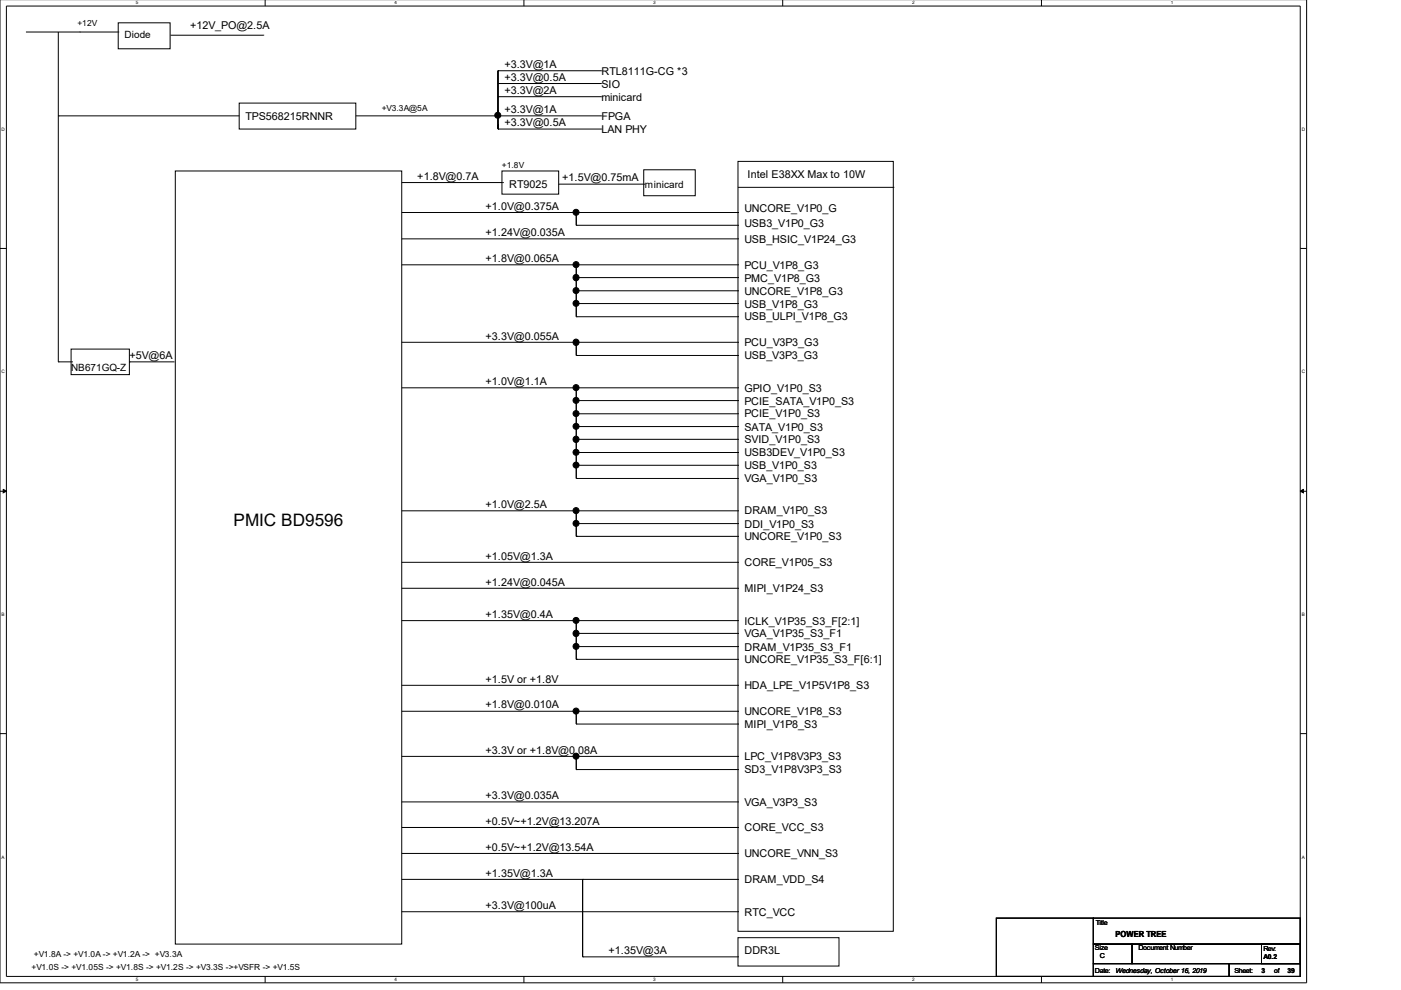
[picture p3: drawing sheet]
<svg xmlns="http://www.w3.org/2000/svg" width="297mm" height="210mm" viewBox="0 0 297 210" stroke-linecap="round" stroke-linejoin="round" font-family="sans-serif">
<defs><g id="words">
<text font-size="3.6" x="49.5" y="111.6">PMIC BD9596</text>
<g font-size="2.3">
<text x="40.3" y="6.2">+12V_PO@2.5A</text>
<text x="106.9" y="14.5">+3.3V@1A</text>
<text x="106.9" y="17.2">+3.3V@0.5A</text>
<text x="127.5" y="15.8">RTL8111G-CG *3</text>
<text x="106.9" y="19.9">+3.3V@2A</text>
<text x="127.5" y="18.6">SIO</text>
<text x="127.5" y="21.4">minicard</text>
<text x="52.1" y="25.4">TPS568215RNNR</text>
<text x="106.9" y="24.1">+3.3V@1A</text>
<text x="106.9" y="26.8">+3.3V@0.5A</text>
<text x="127.5" y="25.4">FPGA</text>
<text x="127.5" y="28.2">LAN PHY</text>
<text x="88.5" y="38.2">+1.8V@0.7A</text>
<text x="107.9" y="39.8">RT9025</text>
<text x="119.2" y="38.5">+1.5V@0.75mA</text>
<text x="158.5" y="37.8">Intel E38XX Max to 10W</text>
<text x="103" y="44.5">+1.0V@0.375A</text>
<text x="157.8" y="44.9">UNCORE_V1P0_G</text>
<text x="103" y="50.1">+1.24V@0.035A</text>
<text x="157.8" y="48.1">USB3_V1P0_G3</text>
<text x="157.8" y="51.5">USB_HSIC_V1P24_G3</text>
<text x="103" y="55.6">+1.8V@0.065A</text>
<text x="157.8" y="57">PCU_V1P8_G3</text>
<text x="157.8" y="59.7">PMC_V1P8_G3</text>
<text x="157.8" y="62.5">UNCORE_V1P8_G3</text>
<text x="157.8" y="65.2">USB_V1P8_G3</text>
<text x="157.8" y="67.9">USB_ULPI_V1P8_G3</text>
<text x="27.4" y="76.2">+5V@6A</text>
<text x="103" y="72.1">+3.3V@0.055A</text>
<text x="157.8" y="73.4">PCU_V3P3_G3</text>
<text x="157.8" y="76.2">USB_V3P3_G3</text>
<text x="103" y="81.6">+1.0V@1.1A</text>
<text x="157.8" y="83.1">GPIO_V1P0_S3</text>
<text x="157.8" y="85.8">PCIE_SATA_V1P0_S3</text>
<text x="157.8" y="88.5">PCIE_V1P0_S3</text>
<text x="157.8" y="91.3">SATA_V1P0_S3</text>
<text x="157.8" y="94">SVID_V1P0_S3</text>
<text x="157.8" y="96.8">USB3DEV_V1P0_S3</text>
<text x="157.8" y="99.5">USB_V1P0_S3</text>
<text x="103" y="107.7">+1.0V@2.5A</text>
<text x="157.8" y="102.2">VGA_V1P0_S3</text>
<text x="157.8" y="111.9">DDI_V1P0_S3</text>
<text x="157.8" y="109.1">DRAM_V1P0_S3</text>
<text x="103" y="118.7">+1.05V@1.3A</text>
<text x="157.8" y="114.6">UNCORE_V1P0_S3</text>
<text x="103" y="124.2">+1.24V@0.045A</text>
<text x="157.8" y="120.1">CORE_V1P05_S3</text>
<text x="157.8" y="125.6">MIPI_V1P24_S3</text>
<text x="103" y="131.1">+1.35V@0.4A</text>
<text x="157.8" y="132.4">ICLK_V1P35_S3_F[2:1]</text>
<text x="157.8" y="137.9">DRAM_V1P35_S3_F1</text>
<text x="157.8" y="135.1">VGA_V1P35_S3_F1</text>
<text x="157.8" y="140.6">UNCORE_V1P35_S3_F[6:1]</text>
<text x="103" y="144.8">+1.5V or +1.8V</text>
<text x="157.8" y="146.1">HDA_LPE_V1P5V1P8_S3</text>
<text x="103" y="150.2">+1.8V@0.010A</text>
<text x="157.8" y="154.4">MIPI_V1P8_S3</text>
<text x="157.8" y="151.7">UNCORE_V1P8_S3</text>
<text x="103" y="159.9">+3.3V or +1.8V@0.08A</text>
<text x="157.8" y="161.2">LPC_V1P8V3P3_S3</text>
<text x="157.8" y="163.9">SD3_V1P8V3P3_S3</text>
<text x="103" y="169.4">+3.3V@0.035A</text>
<text x="157.8" y="170.8">VGA_V3P3_S3</text>
<text x="103" y="174.9">+0.5V~+1.2V@13.207A</text>
<text x="157.8" y="176.3">CORE_VCC_S3</text>
<text x="103" y="180.4">+0.5V~+1.2V@13.54A</text>
<text x="103" y="185.9">+1.35V@1.3A</text>
<text x="157.8" y="181.8">UNCORE_VNN_S3</text>
<text x="157.8" y="187.3">DRAM_VDD_S4</text>
<text x="103" y="192.8">+3.3V@100uA</text>
<text x="157.8" y="194.2">RTC_VCC</text>
<text x="129" y="202.4">+1.35V@3A</text>
<text x="157.8" y="202.4">DDR3L</text>
</g>
<g font-size="2.1">
<text x="26.4" y="8.1">Diode</text>
<text x="136.7" y="39.9">minicard</text>
<text x="15.1" y="78.7">NB671GQ-Z</text>
</g>
<g font-size="1.8">
<text x="16.4" y="5.6">+12V</text>
<text x="80.9" y="23.5">+V3.3A@5A</text>
<text x="106.4" y="35.7">+1.8V</text>
<text x="7.2" y="202.9">+V1.8A -&gt; +V1.0A -&gt; +V1.2A -&gt; +V3.3A</text>
<text x="236.5" y="198.6">POWER TREE</text>
<text x="6.7" y="205.6">+V1.0S -&gt; +V1.05S -&gt; +V1.8S -&gt; +V1.2S -&gt; +V3.3S -&gt;+VSFR -&gt; +V1.5S</text>
</g>
<g font-size="1.4">
<text x="232.3" y="196.2">Title</text>
<text x="232.2" y="201.4">Size</text>
<text x="233.2" y="203.2">C</text>
<text x="241.4" y="201.4">Document Number</text>
<text x="267.9" y="201.7">Rev:</text>
<text x="267.9" y="203.4">A0.2</text>
<text x="232.2" y="206.3">Date:</text>
<text x="236.5" y="206.3">Wednesday, October 16, 2019</text>
<text x="261.7" y="206.3">Sheet:</text>
<text x="267.5" y="206.3">3</text>
<text x="270.2" y="206.3">of</text>
<text x="273" y="206.3">39</text>
</g>
<g font-size="1">
<text x="28.8" y=".9">5</text>
<text x="83.7" y=".9">4</text>
<text x="138.5" y=".9">3</text>
<text x="193.4" y=".9">2</text>
<text x="248.2" y=".9">1</text>
<text x=".3" y="27.8">D</text>
<text x="276" y="27.8">D</text>
<text x=".3" y="79.2">C</text>
<text x="276" y="79.2">C</text>
<text x=".3" y="130.7">B</text>
<text x="276" y="130.7">B</text>
<text x=".3" y="182">A</text>
<text x="276" y="182">A</text>
<text x="28.8" y="208">5</text>
<text x="83.7" y="208">4</text>
<text x="138.5" y="208">3</text>
<text x="193.4" y="208">2</text>
<text x="248.2" y="208">1</text>
</g>
</g></defs>
<path d="M0 -.1v208.5h277v-208.5M1.4 1.3h274.3v205.7h-274.3z" fill="none" stroke="#000" stroke-width=".21"/>
<g fill="#fff">
<path d="M28.8 .1h.4v1h-.4z"/>
<path d="M28.8 207.2h.4v1h-.4z"/>
</g>
<path d="M56.2 -.1v1.4M56.2 207v1.4" fill="none" stroke="#000" stroke-width=".21"/>
<g fill="#fff">
<path d="M83.7 .1h.4v1h-.4z"/>
<path d="M83.7 207.2h.4v1h-.4z"/>
</g>
<path d="M111.1 -.1v1.4M111.1 207v1.4" fill="none" stroke="#000" stroke-width=".21"/>
<g fill="#fff">
<path d="M138.5 .1h.4v1h-.4z"/>
<path d="M138.5 207.2h.4v1h-.4z"/>
</g>
<path d="M165.9 -.1v1.4M165.9 207v1.4" fill="none" stroke="#000" stroke-width=".21"/>
<g fill="#fff">
<path d="M193.4 .1h.4v1h-.4z"/>
<path d="M193.4 207.2h.4v1h-.4z"/>
</g>
<path d="M220.8 -.1v1.4M220.8 207v1.4" fill="none" stroke="#000" stroke-width=".21"/>
<g fill="#fff">
<path d="M248.2 .1h.5v1h-.5z"/>
<path d="M248.2 207.2h.5v1h-.5z"/>
<path d="M.3 26.9h.5v1.1h-.5z"/>
<path d="M276 26.9h.5v1.1h-.5z"/>
<path d="M.3 78.3h.5v1h-.5z"/>
<path d="M276 78.3h.5v1h-.5z"/>
</g>
<path d="M0 52.7h1.4M275.7 52.7h1.3" fill="none" stroke="#000" stroke-width=".21"/>
<g fill="#fff">
<path d="M.3 129.8h.5v1h-.5z"/>
<path d="M276 129.8h.5v1h-.5z"/>
</g>
<path d="M0 104.2h1.4M275.7 104.2h1.3" fill="none" stroke="#000" stroke-width=".21"/>
<path d="M.7 103.7l.7 .5-.7 .3zM275.7 104.2l.7-.5v.8z" fill="#000" stroke="#000" stroke-width=".21"/>
<g fill="#fff">
<path d="M.3 181.2h.5v1h-.5z"/>
<path d="M276 181.2h.5v1h-.5z"/>
</g>
<g fill="none" stroke="#000" stroke-width=".21">
<path d="M5.5 6.8h19.6M12.4 6.8v69.9M16.8 6.8h.1M25.1 4.8h11v5.5h-11zM25.1 6.8h.1M36.2 7.5h19.6M55.8 7.5h.1M105.6 15h.1M105.6 15v12.4M105.6 15h21.9M105.6 17.7h21.9M127.5 15h.1"/>
<path d="M127.5 17.7h.1M12.4 24.6h.1M12.4 24.6h38.3M37.2 36.3h48v163.9h-48zM50.7 21.9h24.7v5.5h-24.7zM75.4 24.6h52.1M85.2 38.7h21.4M105.6 24.5h.1M105.6 23.5h.1M105.6 27.1h.1M105.6 26.5h.1M105.6 27.4h.1"/>
<path d="M105.6 24.6h.1M105.6 20.5h21.9M105.6 27.4h21.9M106.4 36.3h12v4.9h-12zM106.6 38.7h.1M118.4 39h18.2M127.5 20.5h.1M127.5 24.6h.1M127.5 27.4h.1M136.5 36h10.9v5.5h-10.9zM136.6 39h.1M156.5 34.2h32.9v163.3h-32.9z"/>
<path d="M156.5 39.7h32.9M189.4 39.7h.1M85.2 45.1h71.3M85.2 50.6h71.3M85.2 56.1h71.3M122.2 47.8h.1M122.2 45.1h.1M122.2 58.9h.1M122.2 56.1h.1M122.2 47.8h34.3M122.2 45.1v2.7M122.2 56.1v11.1"/>
<path d="M122.2 58.9h34.3M156.5 45.1h.1M156.5 47.8h.1M156.5 50.6h.1M156.5 56.1h.1M156.5 58.9h.1M12.4 76.7h.1M12.4 76.7h2.8M15.1 74h12.3v5.4h-12.3zM15.2 76.7h.1M27.4 76.7h.1M27.4 76.7h9.6"/>
<path d="M85.2 72.6h71.3M122.2 61.7h.1M122.2 64.4h.1M122.2 67.2h.1M122.2 75.4h.1M122.2 72.6h.1M122.2 72.6v2.8M122.2 61.7h34.3M122.2 64.4h34.3M122.2 67.2h34.3M122.2 75.4h34.3M156.5 61.7h.1"/>
<path d="M156.5 64.4h.1M156.5 67.2h.1M156.5 72.6h.1M156.5 75.4h.1M85.2 82.2h71.3M122.2 84.9h.1M122.2 82.2h.1M122.2 87.7h.1M122.2 90.4h.1M122.2 93.1h.1M122.2 95.9h.1M122.2 98.7h.1"/>
<path d="M122.2 82.2v19.2M122.2 84.9h34.3M122.2 87.7h34.3M122.2 90.4h34.3M122.2 93.1h34.3M122.2 95.9h34.3M122.2 98.7h34.3M156.5 82.2h.1M156.5 84.9h.1M156.5 87.7h.1M156.5 90.4h.1M156.5 93.1h.1"/>
<path d="M156.5 95.9h.1M156.5 98.7h.1M85.2 108.3h71.3M85.2 119.2h71.3M122.2 101.4h.1M122.2 111h.1M122.2 108.3h.1M122.2 113.7h.1M122.2 108.3v5.4M122.2 101.4h34.3M122.2 111h34.3M122.2 113.7h34.3"/>
<path d="M156.5 101.4h.1M156.5 108.3h.1M156.5 111h.1M156.5 113.7h.1M156.5 119.2h.1M85.2 124.7h71.3M85.2 131.6h71.3M122.2 131.6h.1M122.2 134.3h.1M122.2 137.1h.1M122.2 139.8h.1M122.2 131.6v8.2"/>
<path d="M122.2 134.3h34.3M122.2 139.8h34.3M122.2 137.1h34.3M156.5 124.7h.1M156.5 134.3h.1M156.5 131.6h.1M156.5 139.8h.1M156.5 137.1h.1M0 155.5h1.4M85.2 145.3h71.3M85.2 150.8h71.3M122.2 153.5h.1"/>
<path d="M122.2 150.8h.1M122.2 150.8v2.7M122.2 153.5h34.3M156.5 145.3h.1M156.5 150.8h.1M156.5 153.5h.1M275.7 155.5h1.3M85.2 160.4h71.3M85.2 170h71.3M85.2 175.4h71.3M122.2 163.2h.1M122.2 160.4h.1"/>
<path d="M122.2 160.4v2.8M122.2 163.2h34.3M156.5 160.4h.1M156.5 163.2h.1M156.5 170h.1M156.5 175.4h.1M85.2 180.9h71.3M85.2 186.5h71.3M85.2 193.3h71.3M123.5 186.5h.1M123.5 186.5v16.4M156.5 198.8h21.4v6h-21.4z"/>
<path d="M156.5 180.9h.1M156.5 186.5h.1M156.5 193.3h.1M211.2 194.7h20.6v12.3h-20.6zM231.8 194.7h43.9v5.5h-43.9zM123.5 202.9h.1M123.5 202.9h33M156.5 202.9h.1M231.8 200.2h8.2v4.1h-8.2zM231.8 204.3h28.8v2.7h-28.8zM240 200.2h35.7v4.1h-35.7zM260.6 204.3h15.1v2.7h-15.1z"/>
<path d="M267.5 200.2h8.2v4.1h-8.2z"/>
</g>
<g fill="#000" stroke="#000" stroke-width=".21">
<circle cx="105.5" cy="24.4" r=".64"/>
<circle cx="122.1" cy="58.8" r=".65"/>
<circle cx="122.1" cy="56.1" r=".64"/>
<circle cx="122.1" cy="45" r=".64"/>
<circle cx="122.1" cy="72.6" r=".65"/>
<circle cx="122.1" cy="64.3" r=".64"/>
<circle cx="122.1" cy="61.6" r=".64"/>
<circle cx="122.1" cy="93.1" r=".65"/>
<circle cx="122.1" cy="84.9" r=".64"/>
<circle cx="122.1" cy="82.2" r=".64"/>
<circle cx="122.1" cy="90.4" r=".64"/>
<circle cx="122.1" cy="98.6" r=".64"/>
<circle cx="122.1" cy="95.9" r=".64"/>
<circle cx="122.1" cy="87.7" r=".64"/>
<circle cx="122.1" cy="108.3" r=".64"/>
<circle cx="122.1" cy="111" r=".64"/>
<circle cx="122.1" cy="134.3" r=".65"/>
<circle cx="122.1" cy="137" r=".64"/>
<circle cx="122.1" cy="131.5" r=".64"/>
<circle cx="122.1" cy="150.8" r=".64"/>
<circle cx="122.1" cy="160.3" r=".64"/>
</g>
<use href="#words"/>
</svg>
